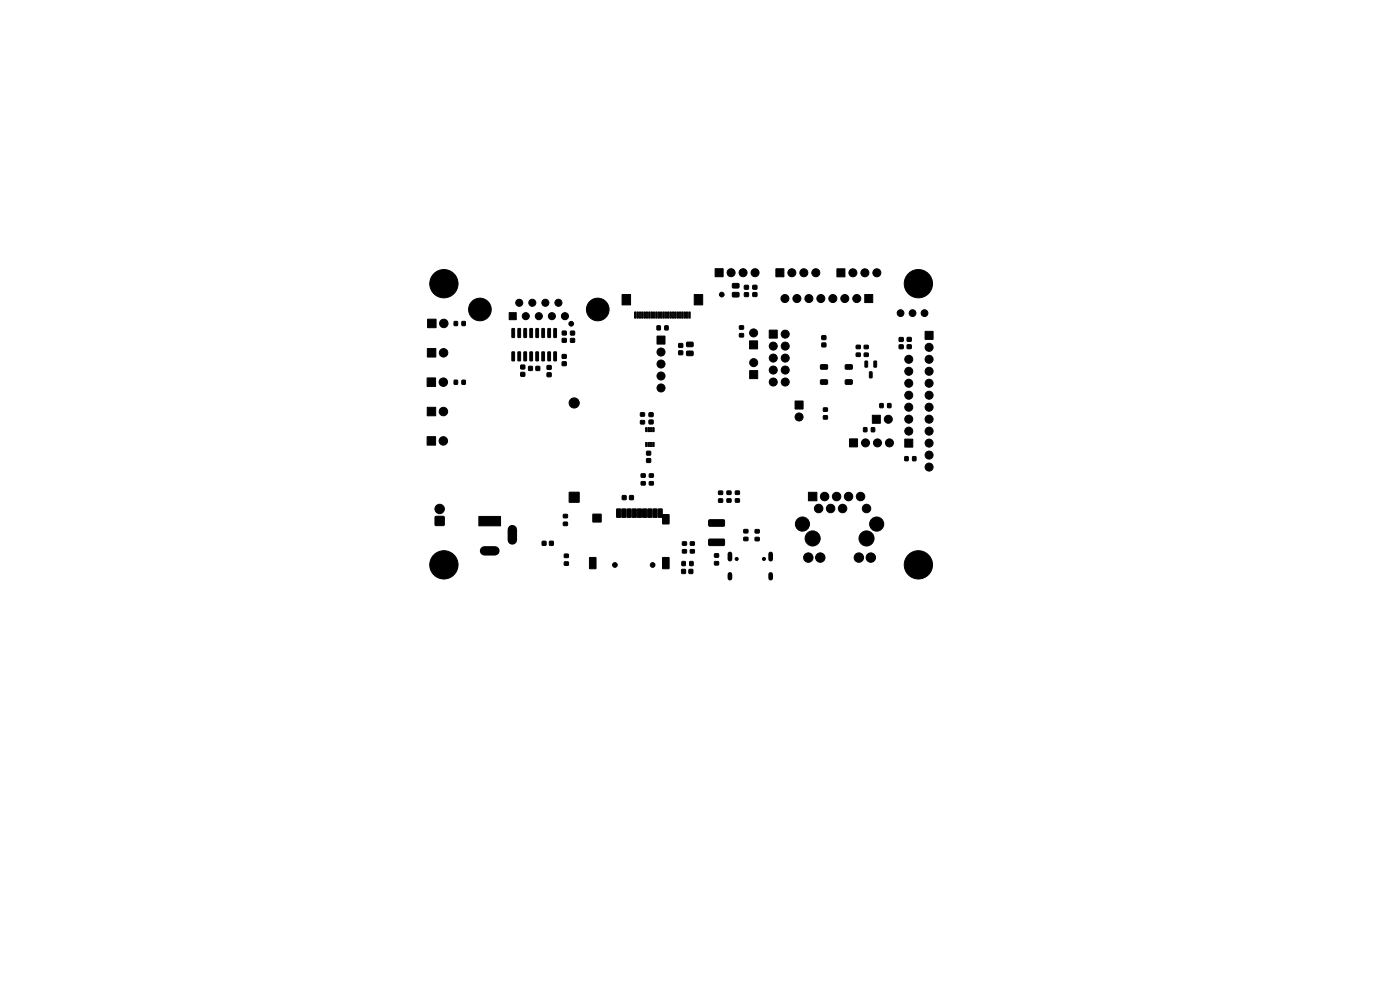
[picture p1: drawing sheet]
<svg xmlns="http://www.w3.org/2000/svg" width="297mm" height="210mm" viewBox="0 0 297 210" stroke-linecap="round" stroke-linejoin="round" font-family="sans-serif">
<g fill="#000" stroke="#000" stroke-width=".21">
<path d="M151.7 57h1.7v1.7h-1.7zM164.6 57h1.7v1.7h-1.7zM177.6 57h1.6v1.7h-1.6zM90.7 73.9h1.8v1.8h-1.8zM90.7 67.7h1.8v1.8h-1.8zM96.4 68.2h.6v.8h-.6zM98 68.2h.7v.8h-.7zM108.6 74.7h.6l-.1 1.9-.5-.1zM108.6 69.7l.6 .1-.1 1.8-.5-.1zM108 66.3h1.5v1.5h-1.5zM109.9 74.7h.5v1.9l-.5-.1zM109.9 69.7l.5 .1v1.8l-.5-.1z"/>
<path d="M110.5 79h.8v.8h-.8zM110.5 77.5h.8v.7h-.8zM111.2 74.7h.5l-.1 1.9-.5-.1zM111.2 69.7l.5 .1-.1 1.8-.5-.1zM112.2 77.7h.7v.9h-.7zM112.4 74.7h.6l-.1 1.9-.5-.1zM112.4 69.7l.6 .1-.1 1.8-.5-.1zM113.7 77.7h.8v.9h-.8zM113.7 74.7h.5v1.9l-.5-.1zM113.7 69.7l.5 .1v1.8l-.5-.1zM115 74.7h.5l-.1 1.9-.5-.1zM115 69.7l.5 .1-.1 1.8-.5-.1z"/>
<path d="M116.1 79.1h.8v.8h-.8zM116.1 77.6h.8v.7h-.8zM116.2 74.7h.6l-.1 1.9-.5-.1zM116.2 69.7l.6 .1-.1 1.8-.5-.1zM117.5 74.7h.6l-.1 1.9-.5-.1zM117.5 69.7l.6 .1-.1 1.8-.5-.1zM119.3 76.8h.8v.7h-.8zM119.3 75.2h.8v.8h-.8zM119.3 71.8h.8v.8h-.8zM119.3 70.3h.8v.7h-.8zM121.1 71.8h.8v.8h-.8zM121.1 70.3h.8v.7h-.8z"/>
<path d="M132 62.5h1.8v2.2h-1.8zM134.6 66.2h.3v1.3h-.3zM135.1 66.2h.3v1.3h-.3zM135.6 66.2h.3v1.3h-.3zM136.1 66.2h.3v1.3h-.3zM136.6 66.2h.3v1.3h-.3zM137.1 66.2h.3v1.3h-.3zM137.6 66.2h.3v1.3h-.3zM138.1 66.2h.3v1.3h-.3zM138.6 66.2h.3v1.3h-.3zM139.1 66.2h.3v1.3h-.3zM139.4 71.3h1.7v1.7h-1.7z"/>
<path d="M139.6 66.2h.3v1.3h-.3zM140.1 66.2h.3v1.3h-.3zM139.4 69.1h.7v.9h-.7zM140.6 66.2h.3v1.3h-.3zM141.1 66.2h.3v1.3h-.3zM141.6 66.2h.3v1.3h-.3zM141 69.1h.7v.9h-.7zM142.1 66.2h.3v1.3h-.3zM142.6 66.2h.3v1.3h-.3zM143.1 66.2h.3v1.3h-.3zM143.6 66.2h.3v1.3h-.3zM144.1 66.2h.3v1.3h-.3z"/>
<path d="M144.6 66.2h.3v1.3h-.3zM144 72.9h.8v.8h-.8zM144 74.5h.8v.7h-.8zM145.1 66.2h.3v1.3h-.3zM145.6 66.2h.3v1.3h-.3zM146.1 66.2h.3v1.3h-.3zM145.7 72.6h1.2l.2 .2v.6l-.3 .2-1-.1-.2-.2zM145.7 74.5h1.2l.2 .2v.6l-.3 .2-1-.1-.2-.2zM147.3 62.5h1.8v2.2h-1.8zM155.4 62.1l1.2-.1 .2 .3v.6l-.3 .1h-1l-.2-.2zM155.4 60.2l1.2-.1 .2 .3v.6l-.3 .1h-1l-.2-.2zM156.9 69.1h.8v.7h-.8z"/>
<path d="M156.9 70.8h.8v.7h-.8zM157.9 62.1h.9v.8h-.9zM157.9 60.6h.9v.7h-.9zM159.7 62.1h.8v.8h-.8zM159.7 60.5h.8v.8h-.8zM159 72.3h1.7v1.7h-1.7zM159 78.6h1.7v1.7h-1.7zM163.2 70h1.7v1.7h-1.7zM174.1 77.4h1.3l.2 .2v.6l-.3 .1h-1.1l-.2-.2zM174.4 71.2h.8v.8h-.8zM174.4 72.8h.8v.8h-.8zM179.4 77.4h1.3l.1 .2v.6l-.2 .1h-1.2l-.1-.2z"/>
<path d="M181.7 74.9h.8v.7h-.8zM181.7 73.3h.8v.6h-.8zM183.4 62.5h1.8v1.7h-1.8zM183.5 76.6l.6 .1-.1 1.2-.5-.1zM183.3 73.3h.9v.6h-.9zM183.3 74.9h.9v.7h-.9zM184.5 78.9h.5l-.1 1.3-.5-.1zM185.4 76.6l.6 .1-.1 1.2-.5-.1zM190.8 73.2h.8v.7h-.8zM190.8 71.6h.8v.8h-.8zM192.5 73.2h.8v.7h-.8zM192.5 71.6h.8v.8h-.8z"/>
<path d="M196.3 70.3h1.6v1.7h-1.6zM90.6 80.2h1.8v1.8h-1.8zM90.6 92.6h1.8v1.8h-1.8zM90.6 86.4h1.8v1.8h-1.8zM96.4 80.7h.6v.8h-.6zM98 80.7h.7v.8h-.7zM135.9 87.6h.8v.7h-.8zM135.9 89.2h.8v.7h-.8zM137 93.9h.3v.8h-.3zM137 90.7h.3v.9h-.3zM137.2 97.3h.8v.8h-.8zM137.2 95.8h.8v.7h-.8z"/>
<path d="M137.5 93.9h.3v.8h-.3zM137.5 90.7h.3v.9h-.3zM138 93.9h.3v.8h-.3zM138 90.7h.3v.9h-.3zM137.7 87.6h.8v.7h-.8zM137.7 89.1h.8v.8h-.8zM138.5 93.9h.3v.8h-.3zM138.5 90.7h.3v.9h-.3zM168.7 85.1h1.7v1.7h-1.7zM174.1 80.6h1.3l.2 .2v.6l-.3 .1h-1.1l-.2-.2zM174.7 88.2h.8v.7h-.8zM174.7 86.5h.8v.7h-.8z"/>
<path d="M179.4 80.6h1.3l.1 .2v.6l-.2 .1h-1.2l-.1-.2zM180.2 93.1h1.7v1.7h-1.7zM183.2 90.7h.7v.9h-.7zM184.9 90.7h.6v.9h-.6zM185.1 88.1h1.7v1.7h-1.7zM186.7 85.6h.6v.9h-.6zM188.3 85.6h.7v.9h-.7zM192 96.9h.6v.8h-.6zM191.9 93.2h1.7v1.7h-1.7zM193.6 96.9h.7v.8h-.7zM92.3 109.6h1.9v1.8h-1.9zM101.6 109.6h4.6v2h-4.6z"/>
<path d="M115 114.8h.8v.9h-.8zM116.6 114.8h.8v.9h-.8zM119.5 109.1h.9v.7h-.9zM119.5 110.8h.9v.7h-.9zM119.7 117.6h.9v.6h-.9zM119.7 119.2h.9v.7h-.9zM120.8 104.4h2.1v2.1h-2.1zM125.8 109.1h1.7v1.6h-1.7zM130.8 108h.9l-.1 1.7h-.8zM131.9 108h.9l-.1 1.7h-.8zM132 105.2h.8v.8h-.8zM133 108h.9l-.1 1.7h-.8z"/>
<path d="M133.6 105.2h.7v.8h-.7zM134.1 108h.9l-.1 1.7h-.8zM135.2 108h.9l-.1 1.7h-.8zM136 100.5h.9v.7h-.9zM136 102.2h.9v.7h-.9zM136.3 108h.9l-.1 1.7h-.8zM137.4 108h.9l-.1 1.7h-.8zM137.8 100.5h.8v.7h-.8zM137.8 102.2h.8v.7h-.8zM138.5 108h.9l-.1 1.7h-.8zM139.6 108h.9l-.1 1.7h-.8zM140.6 109.2h1.3v1.9h-1.3z"/>
<path d="M144.7 119.1h.7v.9h-.7zM144.8 115h.8v.6h-.8zM144.8 116.6h.8v.7h-.8zM146.3 119.1h.7v.9h-.7zM146.5 115h.8v.6h-.8zM146.5 116.6h.8v.7h-.8zM150.4 114.4h3.2l.1 .2v1l-.2 .1h-3l-.2-.2zM150.4 110.3h3.2l.1 .2v1l-.2 .1h-3l-.2-.2zM151.6 117.5h.8v.7h-.8zM151.6 119.1h.8v.7h-.8zM152.5 104.2h.8v.7h-.8zM152.5 105.8h.8v.7h-.8z"/>
<path d="M154.2 104.2h.9v.7h-.9zM154.2 105.8h.9v.7h-.9zM156 104.2h.8v.7h-.8zM156 105.8h.8v.7h-.8zM157.8 114h.8v.7h-.8zM157.8 112.3h.8v.7h-.8zM160.2 114h.8v.7h-.8zM160.2 112.4h.8v.6h-.8zM171.5 104.4h1.8v1.8h-1.8zM125.1 118.3h1.3v2.3h-1.3zM140.6 118.3h1.3v2.3h-1.3zM144.6 120.8h.8v.8h-.8z"/>
<path d="M146.2 120.8h.7v.8h-.7z"/>
<circle cx="92.6" cy="58.6" r=".4"/>
<circle cx="94.2" cy="57.9" r=".4"/>
<circle cx="95.8" cy="58.6" r=".4"/>
<circle cx="155.1" cy="57.8" r=".85"/>
<circle cx="157.6" cy="57.8" r=".85"/>
<circle cx="160.2" cy="57.8" r=".85"/>
<circle cx="168" cy="57.9" r=".85"/>
<circle cx="170.5" cy="57.9" r=".85"/>
<circle cx="173.1" cy="57.9" r=".85"/>
<circle cx="180.9" cy="57.9" r=".85"/>
<circle cx="183.5" cy="57.9" r=".85"/>
<circle cx="186" cy="57.9" r=".85"/>
<circle cx="193.2" cy="58.6" r=".4"/>
<circle cx="194.8" cy="57.9" r=".4"/>
<circle cx="196.4" cy="58.6" r=".4"/>
<circle cx="91.9" cy="60.2" r=".4"/>
<circle cx="92.6" cy="61.8" r=".4"/>
<circle cx="94.1" cy="74.8" r=".9"/>
<circle cx="94.1" cy="68.6" r=".9"/>
<circle cx="94.2" cy="60.2" r="3"/>
<circle cx="94.2" cy="62.4" r=".4"/>
<circle cx="95.8" cy="61.8" r=".4"/>
<circle cx="96.4" cy="60.2" r=".4"/>
<circle cx="101.8" cy="65.6" r="2.4"/>
<circle cx="110.2" cy="64.2" r=".75"/>
<circle cx="111.5" cy="67.1" r=".75"/>
<circle cx="112.9" cy="64.2" r=".75"/>
<circle cx="114.3" cy="67.1" r=".75"/>
<circle cx="115.7" cy="64.2" r=".75"/>
<circle cx="117.1" cy="67.1" r=".75"/>
<circle cx="118.5" cy="64.2" r=".75"/>
<circle cx="119.9" cy="67.1" r=".75"/>
<circle cx="121.2" cy="68.7" r=".5"/>
<circle cx="126.8" cy="65.6" r="2.4"/>
<circle cx="140.2" cy="79.8" r=".85"/>
<circle cx="140.2" cy="77.2" r=".85"/>
<circle cx="140.2" cy="74.7" r=".85"/>
<circle cx="153.1" cy="62.5" r=".5"/>
<circle cx="159.9" cy="70.6" r=".85"/>
<circle cx="159.9" cy="76.9" r=".85"/>
<circle cx="164" cy="73.4" r=".85"/>
<circle cx="164" cy="76" r=".85"/>
<circle cx="164" cy="78.5" r=".85"/>
<circle cx="166.5" cy="63.3" r=".85"/>
<circle cx="166.6" cy="76" r=".85"/>
<circle cx="166.6" cy="78.5" r=".85"/>
<circle cx="166.6" cy="70.9" r=".85"/>
<circle cx="166.6" cy="73.4" r=".85"/>
<circle cx="169.1" cy="63.3" r=".85"/>
<circle cx="171.6" cy="63.3" r=".85"/>
<circle cx="174.1" cy="63.3" r=".85"/>
<circle cx="176.7" cy="63.3" r=".85"/>
<circle cx="179.2" cy="63.3" r=".85"/>
<circle cx="181.8" cy="63.3" r=".85"/>
<circle cx="191" cy="66.4" r=".72"/>
<circle cx="192.6" cy="60.2" r=".4"/>
<circle cx="192.8" cy="76.2" r=".85"/>
<circle cx="192.8" cy="78.8" r=".85"/>
<circle cx="193.2" cy="61.8" r=".4"/>
<circle cx="193.6" cy="66.4" r=".72"/>
<circle cx="194.8" cy="60.2" r="3"/>
<circle cx="194.8" cy="62.4" r=".4"/>
<circle cx="196.1" cy="66.4" r=".72"/>
<circle cx="196.4" cy="61.8" r=".4"/>
<circle cx="197.1" cy="60.2" r=".4"/>
<circle cx="197.1" cy="78.8" r=".85"/>
<circle cx="197.1" cy="76.2" r=".85"/>
<circle cx="197.1" cy="73.7" r=".85"/>
<circle cx="94" cy="93.5" r=".9"/>
<circle cx="94" cy="81.1" r=".9"/>
<circle cx="94.1" cy="87.3" r=".9"/>
<circle cx="121.8" cy="85.5" r="1.08"/>
<circle cx="140.2" cy="82.3" r=".85"/>
<circle cx="164" cy="81" r=".85"/>
<circle cx="166.6" cy="81" r=".85"/>
<circle cx="169.5" cy="88.5" r=".85"/>
<circle cx="183.6" cy="93.9" r=".85"/>
<circle cx="186.2" cy="93.9" r=".85"/>
<circle cx="188.5" cy="88.9" r=".85"/>
<circle cx="188.7" cy="93.9" r=".85"/>
<circle cx="192.8" cy="88.9" r=".85"/>
<circle cx="192.8" cy="83.8" r=".85"/>
<circle cx="192.8" cy="81.3" r=".85"/>
<circle cx="192.8" cy="91.5" r=".85"/>
<circle cx="192.8" cy="86.4" r=".85"/>
<circle cx="197.1" cy="81.3" r=".85"/>
<circle cx="197.1" cy="99.1" r=".85"/>
<circle cx="197.1" cy="83.8" r=".85"/>
<circle cx="197.1" cy="86.4" r=".85"/>
<circle cx="197.1" cy="88.9" r=".85"/>
<circle cx="197.1" cy="96.5" r=".85"/>
<circle cx="197.1" cy="91.5" r=".85"/>
<circle cx="197.1" cy="94" r=".85"/>
<circle cx="91.9" cy="119.8" r=".4"/>
<circle cx="92.6" cy="118.2" r=".4"/>
<circle cx="93.3" cy="108" r="1"/>
<circle cx="94.2" cy="119.8" r="3"/>
<circle cx="94.2" cy="117.6" r=".4"/>
<circle cx="95.8" cy="118.2" r=".4"/>
<circle cx="96.4" cy="119.8" r=".4"/>
<circle cx="130.4" cy="119.9" r=".5"/>
<circle cx="138.4" cy="119.9" r=".5"/>
<circle cx="156.3" cy="118.6" r=".33"/>
<circle cx="162.1" cy="118.6" r=".32"/>
<circle cx="170.2" cy="111.2" r="1.5"/>
<circle cx="171.5" cy="118.3" r="1"/>
<circle cx="172.4" cy="114.2" r="1.6"/>
<circle cx="173.7" cy="107.9" r=".9"/>
<circle cx="174" cy="118.3" r="1"/>
<circle cx="174.9" cy="105.3" r=".9"/>
<circle cx="176.2" cy="107.9" r=".9"/>
<circle cx="177.5" cy="105.3" r=".9"/>
<circle cx="178.7" cy="107.9" r=".9"/>
<circle cx="180" cy="105.3" r=".9"/>
<circle cx="182.2" cy="118.3" r="1"/>
<circle cx="182.6" cy="105.3" r=".9"/>
<circle cx="183.8" cy="107.9" r=".9"/>
<circle cx="183.8" cy="114.2" r="1.6"/>
<circle cx="184.7" cy="118.3" r="1"/>
<circle cx="186" cy="111.2" r="1.5"/>
<circle cx="192.6" cy="119.8" r=".4"/>
<circle cx="193.2" cy="118.2" r=".4"/>
<circle cx="194.8" cy="119.8" r="3"/>
<circle cx="194.8" cy="117.6" r=".4"/>
<circle cx="196.4" cy="118.2" r=".4"/>
<circle cx="197.1" cy="119.8" r=".4"/>
<circle cx="92.6" cy="121.4" r=".4"/>
<circle cx="94.2" cy="122.1" r=".4"/>
<circle cx="95.8" cy="121.4" r=".4"/>
<circle cx="193.2" cy="121.4" r=".4"/>
<circle cx="194.8" cy="122.1" r=".4"/>
<circle cx="196.4" cy="121.4" r=".4"/>
</g>
<path d="M154.8 117.5v1.1M163.5 117.5v1.1M154.8 121.8v.8M163.5 121.8v.8" fill="none" stroke="#000" stroke-width="1"/>
<path d="M102.8 116.9h2.2M108.7 112.4v2.2" fill="none" stroke="#000" stroke-width="2"/>
</svg>
